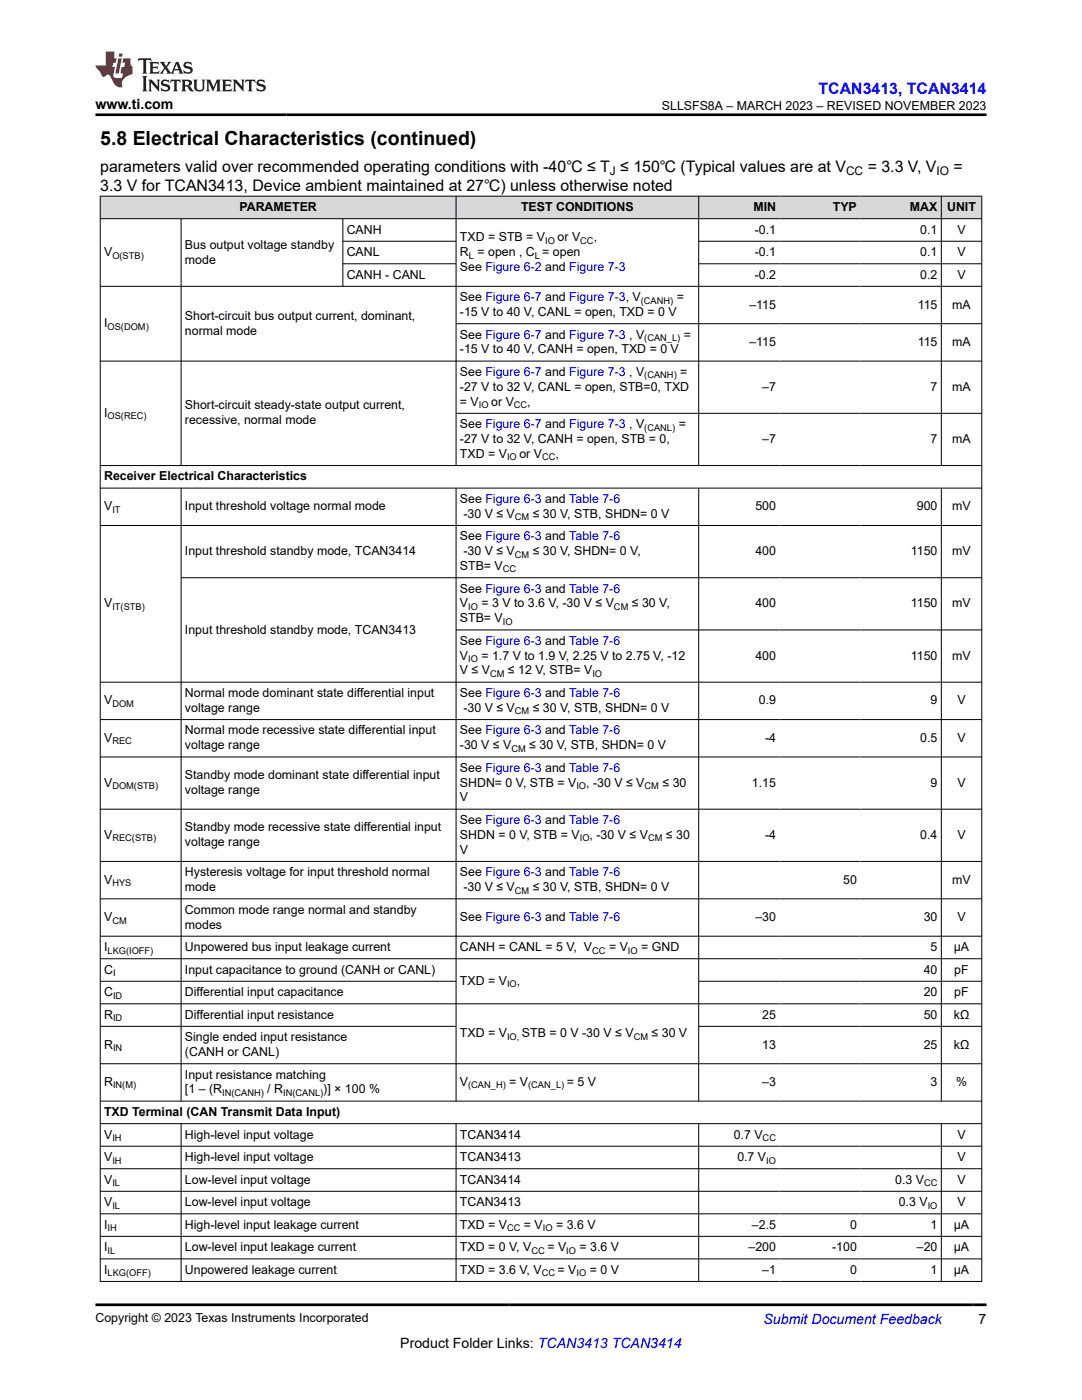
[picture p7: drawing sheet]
<svg xmlns="http://www.w3.org/2000/svg" width="216mm" height="279mm" viewBox="0 0 216 279" stroke-linecap="round" stroke-linejoin="round" font-family="sans-serif">
<defs><g id="words">
<text font-size="3.9" x="20" y="28.8">5.8 Electrical Characteristics (continued)</text>
<text font-size="3.2" fill="#00f" x="163.3" y="18.7">TCAN3413, TCAN3414</text>
<g font-size="3.2">
<text x="20" y="34.3">parameters valid over recommended operating conditions with -40℃ ≤ T ≤ 150℃ (Typical values are at V</text>
<text x="173.1" y="34.3">= 3.3 V, V</text>
<text x="190.3" y="34.3">=</text>
<text x="20" y="38.1">3.3 V for TCAN3413, Device ambient maintained at 27℃) unless otherwise noted</text>
</g>
<g font-size="2.8">
<text x="19" y="21.8">www.ti.com</text>
<text x="79.9" y="269">Product Folder Links: TCAN3413 TCAN3414</text>
<text x="195.3" y="264.2">7</text>
</g>
<text font-size="2.8" fill="#00f" x="152.4" y="264.2">Submit Document Feedback</text>
<g font-size="2.5">
<text x="132.1" y="21.9">SLLSFS8A – MARCH 2023 – REVISED NOVEMBER 2023</text>
<text x="47.8" y="42.1">PARAMETER</text>
<text x="69.2" y="46.6">CANH</text>
<text x="104" y="42.1">TEST CONDITIONS</text>
<text x="150.3" y="42.1">MIN</text>
<text x="150.6" y="46.6">-0.1</text>
<text x="166.2" y="42.1">TYP</text>
<text x="181.6" y="42.1">MAX</text>
<text x="183.6" y="46.6">0.1</text>
<text x="189" y="42.1">UNIT</text>
<text x="191" y="46.6">V</text>
<text x="20.8" y="51.1">V</text>
<text x="36.9" y="49.6">Bus output voltage standby</text>
<text x="36.9" y="52.6">mode</text>
<text x="69.2" y="51.1">CANL</text>
<text x="91.8" y="48.1">TXD = STB = V</text>
<text x="91.8" y="51.1">R = open , C = open</text>
<text x="111.3" y="48.1">or V</text>
<text x="118.5" y="48.1">,</text>
<text x="150.6" y="51.1">-0.1</text>
<text x="183.6" y="51.1">0.1</text>
<text x="191" y="51.1">V</text>
<text x="69.2" y="55.6">CANH - CANL</text>
<text x="91.8" y="54.1">See Figure 6-2 and Figure 7-3</text>
<text x="150.6" y="55.6">-0.2</text>
<text x="183.6" y="55.6">0.2</text>
<text x="191" y="55.6">V</text>
<text x="20.8" y="65.3">I</text>
<text x="36.9" y="63.8">Short-circuit bus output current, dominant,</text>
<text x="91.8" y="63.1">-15 V to 40 V, CANL = open, TXD = 0 V</text>
<text x="91.8" y="60.1">See Figure 6-7 and Figure 7-3, V</text>
<text x="135" y="60.1">=</text>
<text x="149.5" y="61.6">–115</text>
<text x="183.1" y="61.6">115</text>
<text x="190" y="61.6">mA</text>
<text x="36.9" y="66.8">normal mode</text>
<text x="91.8" y="70.5">-15 V to 40 V, CANH = open, TXD = 0 V</text>
<text x="91.8" y="67.6">See Figure 6-7 and Figure 7-3 , V</text>
<text x="136.4" y="67.6">=</text>
<text x="149.5" y="69">–115</text>
<text x="183.1" y="69">115</text>
<text x="190" y="69">mA</text>
<text x="91.8" y="78">-27 V to 32 V, CANL = open, STB=0, TXD</text>
<text x="91.8" y="75">See Figure 6-7 and Figure 7-3 , V</text>
<text x="135.7" y="75">=</text>
<text x="152.1" y="78">–7</text>
<text x="185.7" y="78">7</text>
<text x="190" y="78">mA</text>
<text x="20.8" y="83.2">I</text>
<text x="36.9" y="81.7">Short-circuit steady-state output current,</text>
<text x="91.8" y="81">= V</text>
<text x="98" y="81">or V</text>
<text x="105.2" y="81">,</text>
<text x="36.9" y="84.7">recessive, normal mode</text>
<text x="91.8" y="88.4">-27 V to 32 V, CANH = open, STB = 0,</text>
<text x="91.8" y="85.4">See Figure 6-7 and Figure 7-3 , V</text>
<text x="135.4" y="85.4">=</text>
<text x="152.1" y="88.4">–7</text>
<text x="185.7" y="88.4">7</text>
<text x="190" y="88.4">mA</text>
<text x="20.8" y="95.9">Receiver Electrical Characteristics</text>
<text x="91.8" y="91.4">TXD = V</text>
<text x="103.6" y="91.4">or V</text>
<text x="110.8" y="91.4">,</text>
<text x="20.8" y="101.9">V</text>
<text x="36.9" y="101.9">Input threshold voltage normal mode</text>
<text x="91.8" y="100.4">See Figure 6-3 and Table 7-6</text>
<text x="150.7" y="101.9">500</text>
<text x="182.9" y="101.9">900</text>
<text x="190" y="101.9">mV</text>
<text x="91.8" y="107.8">See Figure 6-3 and Table 7-6</text>
<text x="92.5" y="103.3">-30 V ≤ V</text>
<text x="106.3" y="103.3">≤ 30 V, STB, SHDN= 0 V</text>
<text x="36.9" y="110.8">Input threshold standby mode, TCAN3414</text>
<text x="91.8" y="113.8">STB= V</text>
<text x="92.5" y="110.8">-30 V ≤ V</text>
<text x="106.3" y="110.8">≤ 30 V, SHDN= 0 V,</text>
<text x="150.7" y="110.8">400</text>
<text x="181.8" y="110.8">1150</text>
<text x="190" y="110.8">mV</text>
<text x="91.8" y="118.3">See Figure 6-3 and Table 7-6</text>
<text x="20.8" y="121.2">V</text>
<text x="91.8" y="124.2">STB= V</text>
<text x="91.8" y="121.2">V</text>
<text x="96.1" y="121.2">= 3 V to 3.6 V, -30 V ≤ V</text>
<text x="126.1" y="121.2">≤ 30 V,</text>
<text x="150.7" y="121.2">400</text>
<text x="181.8" y="121.2">1150</text>
<text x="190" y="121.2">mV</text>
<text x="36.9" y="126.4">Input threshold standby mode, TCAN3413</text>
<text x="91.8" y="128.7">See Figure 6-3 and Table 7-6</text>
<text x="91.8" y="131.6">V</text>
<text x="96.1" y="131.6">= 1.7 V to 1.9 V, 2.25 V to 2.75 V, -12</text>
<text x="150.7" y="131.6">400</text>
<text x="181.8" y="131.6">1150</text>
<text x="190" y="131.6">mV</text>
<text x="91.8" y="134.6">V ≤ V</text>
<text x="101.4" y="134.6">≤ 12 V, STB= V</text>
<text x="20.8" y="140.6">V</text>
<text x="36.9" y="139.1">Normal mode dominant state differential input</text>
<text x="36.9" y="142.1">voltage range</text>
<text x="91.8" y="139.1">See Figure 6-3 and Table 7-6</text>
<text x="92.5" y="142.1">-30 V ≤ V</text>
<text x="106.3" y="142.1">≤ 30 V, STB, SHDN= 0 V</text>
<text x="151.4" y="140.6">0.9</text>
<text x="185.7" y="140.6">9</text>
<text x="191" y="140.6">V</text>
<text x="20.8" y="148">V</text>
<text x="36.9" y="146.6">Normal mode recessive state differential input</text>
<text x="36.9" y="149.5">voltage range</text>
<text x="91.8" y="146.6">See Figure 6-3 and Table 7-6</text>
<text x="91.8" y="149.5">-30 V ≤ V</text>
<text x="105.6" y="149.5">≤ 30 V, STB, SHDN= 0 V</text>
<text x="152.7" y="148">-4</text>
<text x="183.6" y="148">0.5</text>
<text x="191" y="148">V</text>
<text x="36.9" y="155.5">Standby mode dominant state differential input</text>
<text x="91.8" y="154">See Figure 6-3 and Table 7-6</text>
<text x="20.8" y="157">V</text>
<text x="36.9" y="158.5">voltage range</text>
<text x="91.8" y="160">V</text>
<text x="91.8" y="157">SHDN= 0 V, STB = V</text>
<text x="117" y="157">, -30 V ≤ V</text>
<text x="132.2" y="157">≤ 30</text>
<text x="150" y="157">1.15</text>
<text x="185.7" y="157">9</text>
<text x="191" y="157">V</text>
<text x="20.8" y="167.4">V</text>
<text x="36.9" y="165.9">Standby mode recessive state differential input</text>
<text x="91.8" y="164.5">See Figure 6-3 and Table 7-6</text>
<text x="91.8" y="167.4">SHDN = 0 V, STB = V</text>
<text x="117.7" y="167.4">, -30 V ≤ V</text>
<text x="132.9" y="167.4">≤ 30</text>
<text x="152.7" y="167.4">-4</text>
<text x="183.6" y="167.4">0.4</text>
<text x="191" y="167.4">V</text>
<text x="36.9" y="168.9">voltage range</text>
<text x="91.8" y="170.4">V</text>
<text x="20.8" y="176.4">V</text>
<text x="36.9" y="174.9">Hysteresis voltage for input threshold normal</text>
<text x="36.9" y="177.8">mode</text>
<text x="91.8" y="174.9">See Figure 6-3 and Table 7-6</text>
<text x="92.5" y="177.8">-30 V ≤ V</text>
<text x="106.3" y="177.8">≤ 30 V, STB, SHDN= 0 V</text>
<text x="168.2" y="176.4">50</text>
<text x="190" y="176.4">mV</text>
<text x="20.8" y="183.8">V</text>
<text x="36.9" y="182.3">Common mode range normal and standby</text>
<text x="36.9" y="185.3">modes</text>
<text x="91.8" y="183.8">See Figure 6-3 and Table 7-6</text>
<text x="150.7" y="183.8">–30</text>
<text x="184.3" y="183.8">30</text>
<text x="191" y="183.8">V</text>
<text x="20.8" y="189.8">I</text>
<text x="36.9" y="189.8">Unpowered bus input leakage current</text>
<text x="91.8" y="189.8">CANH = CANL = 5 V, V</text>
<text x="121.5" y="189.8">= V</text>
<text x="127.9" y="189.8">= GND</text>
<text x="185.7" y="189.8">5</text>
<text x="190.3" y="189.8">µA</text>
<text x="20.8" y="194.3">C</text>
<text x="36.9" y="194.3">Input capacitance to ground (CANH or CANL)</text>
<text x="91.8" y="196.5">TXD = V</text>
<text x="103.1" y="196.5">,</text>
<text x="184.3" y="194.3">40</text>
<text x="190.4" y="194.3">pF</text>
<text x="20.8" y="198.8">C</text>
<text x="20.8" y="203.3">R</text>
<text x="36.9" y="198.8">Differential input capacitance</text>
<text x="36.9" y="203.3">Differential input resistance</text>
<text x="152.1" y="203.3">25</text>
<text x="184.3" y="198.8">20</text>
<text x="184.3" y="203.3">50</text>
<text x="190.3" y="203.3">kΩ</text>
<text x="190.4" y="198.8">pF</text>
<text x="20.8" y="209.3">R</text>
<text x="36.9" y="207.8">Single ended input resistance</text>
<text x="91.8" y="207">TXD = V</text>
<text x="104.2" y="207">STB = 0 V -30 V ≤ V</text>
<text x="130" y="207">≤ 30 V</text>
<text x="152.1" y="209.3">13</text>
<text x="184.3" y="209.3">25</text>
<text x="190.3" y="209.3">kΩ</text>
<text x="36.9" y="210.8">(CANH or CANL)</text>
<text x="36.9" y="215.3">Input resistance matching</text>
<text x="20.8" y="216.7">R</text>
<text x="36.9" y="218.2">[1 – (R</text>
<text x="53.3" y="218.2">/ R</text>
<text x="64.5" y="218.2">)] × 100 %</text>
<text x="91.8" y="216.7">V</text>
<text x="101.6" y="216.7">= V</text>
<text x="113.1" y="216.7">= 5 V</text>
<text x="152.1" y="216.7">–3</text>
<text x="185.7" y="216.7">3</text>
<text x="190.8" y="216.7">%</text>
<text x="20.8" y="222.7">TXD Terminal (CAN Transmit Data Input)</text>
<text x="20.8" y="227.2">V</text>
<text x="36.9" y="227.2">High-level input voltage</text>
<text x="91.8" y="227.2">TCAN3414</text>
<text x="146.4" y="227.2">0.7 V</text>
<text x="191" y="227.2">V</text>
<text x="20.8" y="231.7">V</text>
<text x="36.9" y="231.7">High-level input voltage</text>
<text x="91.8" y="231.7">TCAN3413</text>
<text x="147.1" y="231.7">0.7 V</text>
<text x="191" y="231.7">V</text>
<text x="20.8" y="236.2">V</text>
<text x="36.9" y="236.2">Low-level input voltage</text>
<text x="91.8" y="236.2">TCAN3414</text>
<text x="178.6" y="236.2">0.3 V</text>
<text x="191" y="236.2">V</text>
<text x="20.8" y="240.7">V</text>
<text x="20.8" y="245.2">I</text>
<text x="36.9" y="240.7">Low-level input voltage</text>
<text x="36.9" y="245.2">High-level input leakage current</text>
<text x="91.8" y="240.7">TCAN3413</text>
<text x="91.8" y="245.2">TXD = V</text>
<text x="104.5" y="245.2">= V</text>
<text x="111" y="245.2">= 3.6 V</text>
<text x="150" y="245.2">–2.5</text>
<text x="169.6" y="245.2">0</text>
<text x="179.3" y="240.7">0.3 V</text>
<text x="185.7" y="245.2">1</text>
<text x="190.3" y="245.2">µA</text>
<text x="191" y="240.7">V</text>
<text x="20.8" y="249.7">I</text>
<text x="36.9" y="249.7">Low-level input leakage current</text>
<text x="91.8" y="249.7">TXD = 0 V, V</text>
<text x="109.2" y="249.7">= V</text>
<text x="115.6" y="249.7">= 3.6 V</text>
<text x="149.4" y="249.7">–200</text>
<text x="166" y="249.7">-100</text>
<text x="182.9" y="249.7">–20</text>
<text x="190.3" y="249.7">µA</text>
<text x="20.8" y="254.2">I</text>
<text x="36.9" y="254.2">Unpowered leakage current</text>
<text x="91.8" y="254.2">TXD = 3.6 V, V</text>
<text x="111.3" y="254.2">= V</text>
<text x="117.7" y="254.2">= 0 V</text>
<text x="152.1" y="254.2">–1</text>
<text x="169.6" y="254.2">0</text>
<text x="185.7" y="254.2">1</text>
<text x="190.3" y="254.2">µA</text>
<text x="19" y="263.9">Copyright © 2023 Texas Instruments Incorporated</text>
</g>
<g font-size="2.4">
<text x="121.7" y="34.9">J</text>
<text x="168.8" y="34.9">CC</text>
<text x="186.9" y="34.9">IO</text>
</g>
<g font-size="1.9">
<text x="22.4" y="51.6">O(STB)</text>
<text x="93.6" y="51.6">L</text>
<text x="106.7" y="51.6">L</text>
<text x="108.8" y="48.6">IO</text>
<text x="115.8" y="48.6">CC</text>
<text x="21.5" y="65.8">OS(DOM)</text>
<text x="127.9" y="60.6">(CANH)</text>
<text x="128.6" y="68.1">(CAN_L)</text>
<text x="128.6" y="75.5">(CANH)</text>
<text x="21.5" y="83.7">OS(REC)</text>
<text x="95.5" y="81.4">IO</text>
<text x="102.5" y="81.4">CC</text>
<text x="128.6" y="85.9">(CANL)</text>
<text x="101.2" y="91.9">IO</text>
<text x="108.2" y="91.9">CC</text>
<text x="22.4" y="102.3">IT</text>
<text x="102.7" y="103.8">CM</text>
<text x="102.7" y="111.3">CM</text>
<text x="100.4" y="114.3">CC</text>
<text x="22.4" y="121.7">IT(STB)</text>
<text x="93.4" y="121.7">IO</text>
<text x="100.4" y="124.7">IO</text>
<text x="122.5" y="121.7">CM</text>
<text x="93.4" y="132.1">IO</text>
<text x="97.8" y="135.1">CM</text>
<text x="118.2" y="135.1">IO</text>
<text x="22.4" y="141.1">DOM</text>
<text x="102.7" y="142.6">CM</text>
<text x="22.4" y="148.5">REC</text>
<text x="102" y="150">CM</text>
<text x="22.4" y="157.5">DOM(STB)</text>
<text x="115" y="157.5">IO</text>
<text x="128.6" y="157.5">CM</text>
<text x="22.4" y="167.9">REC(STB)</text>
<text x="115.7" y="167.9">IO</text>
<text x="129.3" y="167.9">CM</text>
<text x="22.4" y="176.9">HYS</text>
<text x="102.7" y="178.3">CM</text>
<text x="22.4" y="184.3">CM</text>
<text x="21.5" y="190.3">LKG(IOFF)</text>
<text x="118.2" y="190.3">CC</text>
<text x="125.3" y="190.3">IO</text>
<text x="22.6" y="194.8">I</text>
<text x="101.2" y="197">IO</text>
<text x="22.6" y="199.3">ID</text>
<text x="22.6" y="203.8">ID</text>
<text x="22.6" y="209.8">IN</text>
<text x="101.2" y="207.5">IO,</text>
<text x="126.4" y="207.5">CM</text>
<text x="22.6" y="217.2">IN(M)</text>
<text x="44.3" y="218.7">IN(CANH)</text>
<text x="56.5" y="218.7">IN(CANL)</text>
<text x="93.4" y="217.2">(CAN_H)</text>
<text x="105.4" y="217.2">(CAN_L)</text>
<text x="22.4" y="227.7">IH</text>
<text x="152.2" y="227.7">CC</text>
<text x="22.4" y="232.2">IH</text>
<text x="152.9" y="232.2">IO</text>
<text x="22.4" y="236.7">IL</text>
<text x="184.4" y="236.7">CC</text>
<text x="21.5" y="245.7">IH</text>
<text x="22.4" y="241.2">IL</text>
<text x="101.2" y="245.7">CC</text>
<text x="108.3" y="245.7">IO</text>
<text x="185.1" y="241.2">IO</text>
<text x="21.5" y="250.2">IL</text>
<text x="106" y="250.2">CC</text>
<text x="113" y="250.2">IO</text>
<text x="21.5" y="254.7">LKG(OFF)</text>
<text x="108.1" y="254.7">CC</text>
<text x="115" y="254.7">IO</text>
</g>
</g></defs>
<g fill="#d8d8d8">
<path d="M20 39.1h175.9v4.5h-175.9z" fill-rule="evenodd"/>
<path d="M20.1 39.2h70.8v4.4h-70.8z" fill-rule="evenodd"/>
<path d="M91.1 39.2h48.3v4.4h-48.3z" fill-rule="evenodd"/>
<path d="M139.5 39.2h16.1v4.4h-16.1z" fill-rule="evenodd"/>
<path d="M155.6 39.2h16.1v4.4h-16.1z" fill-rule="evenodd"/>
<path d="M171.7 39.2h16.1v4.4h-16.1z" fill-rule="evenodd"/>
<path d="M187.9 39.2h7.9v4.4h-7.9z" fill-rule="evenodd"/>
</g>
<g fill="none" stroke="#000" stroke-width=".2">
<path d="M19.9 39.1h176.1M20 39.1v216.7M91 39.1v53.9M139.4 39.1v53.9M187.8 39.1v53.9M195.9 39.1v216.7M19.9 43.6h176.1M19.9 57.1h176.1M36.1 43.6v49.4M68.4 43.6v13.6M68.4 48.1h22.7M68.4 52.6h22.7"/>
<path d="M139.4 48.1h56.6M139.4 52.6h56.6M19.9 72.1h176.1M91 64.6h105M19.9 97.4h176.1M36.1 97.4v122.4M91 97.4v122.4M91 82.5h105M139.4 97.4v122.4M187.8 97.4v122.4M196 92.9h-176.1M19.9 104.9h176.1"/>
<path d="M36.1 115.3h159.9M19.9 136.1h176.1M91 125.7h105M19.9 143.6h176.1M19.9 151.1h176.1M19.9 161.5h176.1M19.9 171.9h176.1M19.9 179.4h176.1M19.9 186.8h176.1M19.9 191.3h176.1M19.9 195.8h71.2M139.4 195.8h56.6"/>
<path d="M19.9 200.3h176.1M19.9 204.8h71.2M19.9 212.3h176.1M19.9 219.8h176.1M139.4 204.8h56.6M19.9 224.3h176.1M19.9 228.7h176.1M19.9 233.2h176.1M19.9 237.7h176.1M36.1 224.3v31.5M91 224.3v31.5M139.4 224.3v31.5"/>
<path d="M187.8 224.3v31.5M19.9 242.2h176.1M19.9 246.7h176.1M19.9 251.2h176.1M19.9 255.7h176.1"/>
</g>
<path d="M27.7 11.6l-.2 .6 .5-.2h.6v.1v2.2l-.2 .4h1l-.2-.4v-2.2v-.1h.5l.5 .2-.1-.6zM29.8 12.4l.2 .3v1.6l-.2 .4h1.9l.1-.6a1.08 1.08 0 0 1-1.3 .2v-.7h.6l.4 .2v-.7l-.4 .2h-.6v-.5l.2-.2a1 1 0 0 1 1 .3l-.1-.5zM31.8 12.4l1 1.1-1 1.2h.9l-.2-.2 .4-.8 .5 .8-.2 .2h1.6l-.2-.2 .1-.5h1l.1 .5-.1 .2h.9l-.2-.4-.8-1.9h-.5l-1 2.1-.8-1.1 .9-1h-.8l.2 .2-.5 .6-.3-.6 .1-.2zM35.2 12.8l.4 1h-.8zM36.8 12.5a.65 .65 0 0 0-.2 .7 .65 .65 0 0 0 .6 .5l.7 .1 .1 .3a.79 .79 0 0 1-.7 .4 .79 .79 0 0 1-.7-.5l.1 .7 .2-.1a.93 .93 0 0 0 1.1 0 .93 .93 0 0 0 .4-.9 1.46 1.46 0 0 0-1.2-.6l-.1-.3a1.09 1.09 0 0 1 1.2 .2l-.2-.6-.1 .1-.6-.2zM28.4 15.2l.2 .4v2.2l-.2 .4h1l-.2-.4v-2.2l.2-.4zM29.6 15.9l.2 .4v1.5l-.2 .4h.8l-.3-.4v-1.3l1.7 1.8v-2l.2-.4h-.8l.2 .2 .1 1.1-1.2-1.3zM32.3 16a.65 .65 0 0 0-.2 .8 .65 .65 0 0 0 .7 .4l.6 .2 .1 .2a.79 .79 0 0 1-.7 .4 .79 .79 0 0 1-.7-.5l.1 .7 .2-.1a.93 .93 0 0 0 1.1 .1 .93 .93 0 0 0 .4-1 1.46 1.46 0 0 0-1.2-.5l-.1-.4a1.09 1.09 0 0 1 1.2 .2l-.2-.6-.1 .1-.6-.1zM34.1 15.9l-.1 .6a.63 .63 0 0 1 .7-.3l.1 1.6-.3 .4h1l-.2-.4v-1.6a.66 .66 0 0 1 .8 .3l-.1-.6zM36.2 15.9l.2 .4v1.5l-.2 .4h.9l-.2-.2v-.7h.5l.1 .2a.79 .79 0 0 0 1.2 .6l-1-.9a.61 .61 0 0 0 .6-.6 .61 .61 0 0 0-.5-.7zM36.9 16.2h.2a.47 .47 0 0 1 .5 .1 .47 .47 0 0 1 .1 .5l-.2 .1-.6 .1zM38.5 15.9l.2 .2a2.27 2.27 0 0 0 .4 2 1.04 1.04 0 0 0 1.7-.7v-1.3l.2-.2h-.8l.2 .4v1.1a.6 .6 0 0 1-.6 .6 .6 .6 0 0 1-.6-.6v-1.1l.3-.4zM41.1 15.9l.2 .4v1.5l-.2 .4h.7l-.2-.4v-1.4l.9 1.9 .8-1.9v1.4l-.2 .4h1l-.3-.4v-1.5l.3-.4h-.8l-.7 1.5-.7-1.5zM44.3 15.9l.2 .4v1.5l-.2 .4h1.9l.1-.6a1.09 1.09 0 0 1-1.3 .2v-.7h.6l.4 .2v-.6l-.4 .2h-.6v-.6l.2-.1a1.01 1.01 0 0 1 1 .3l-.1-.6zM46.4 15.9l.3 .4v1.5l-.3 .4h.8l-.2-.4v-1.3l1.6 1.8v-2l.2-.4h-.7l.2 .2v1.1l-1.2-1.3zM49 15.9l-.1 .6a.63 .63 0 0 1 .8-.3v1.6l-.3 .4h1l-.2-.4v-1.6a.66 .66 0 0 1 .8 .3l-.1-.6zM51.4 16a.65 .65 0 0 0-.2 .8 .65 .65 0 0 0 .6 .4l.6 .2 .2 .2a.79 .79 0 0 1-.8 .4 .79 .79 0 0 1-.6-.5l.1 .7 .2-.1a.93 .93 0 0 0 1 .1 .93 .93 0 0 0 .5-1 1.46 1.46 0 0 0-1.3-.5l-.1-.4a1.09 1.09 0 0 1 1.3 .2l-.2-.6-.2 .1-.5-.1z" fill="#231f20"/>
<path d="M21.1 10.3v2.7h-2.1l.1 .4 .9 1a.95 .95 0 0 0 .9 .9 .59 .59 0 0 1 .6-.4 .59 .59 0 0 1 .5 .3l.4 .8a1.59 1.59 0 0 0 2.1 1.4 1.61 1.61 0 0 1 1-2.3l1-.3-.1-1.5a1.59 1.59 0 0 1-.4-1.7h-1.4l-.2 .9h.5l-.1 .9h-.5l-.2 .9v.3l.4 .1-.2 .9h-.6a.73 .73 0 0 1-1.1-.7l.3-1.5h-.5l.2-.9h.5l.2-.9h-.5v-1.3zM23.6 11.6l-.6 3.1h.7l.6-3.1zM23.8 10.7l-.1 .6h.7l.1-.6z" fill="#ed1c24"/>
<path d="M19 22.9h177.8M19 260.4h177.8" fill="none" stroke="#000" stroke-width=".53"/>
<use href="#words"/>
</svg>
